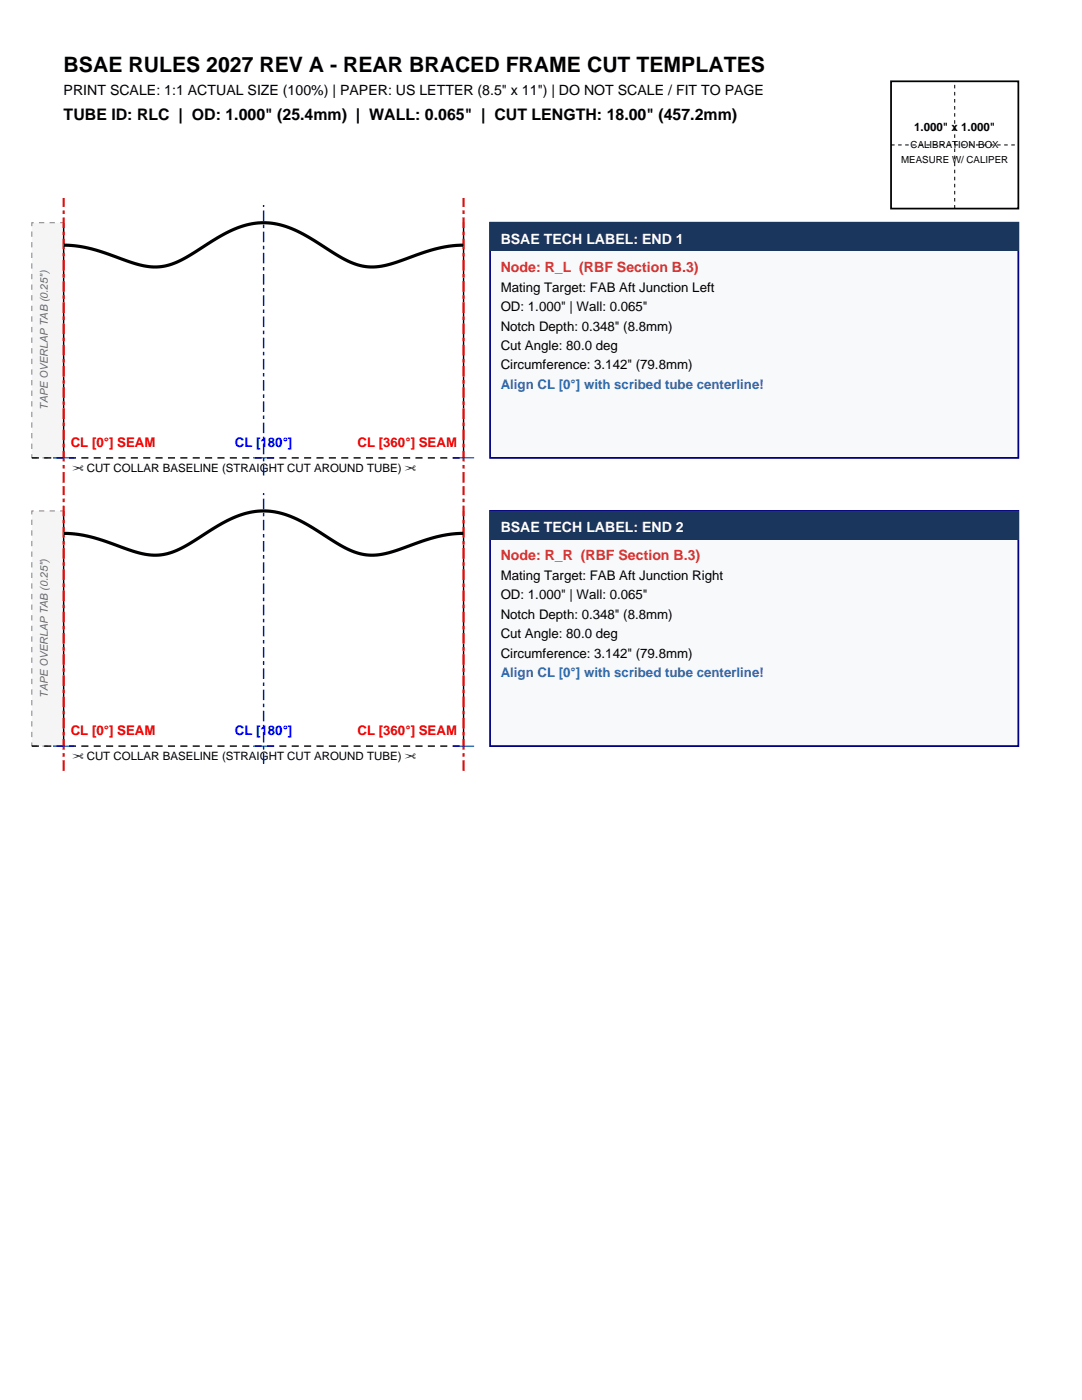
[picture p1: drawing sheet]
<svg xmlns="http://www.w3.org/2000/svg" width="216mm" height="279mm" viewBox="0 0 216 279" stroke-linecap="round" stroke-linejoin="round" font-family="sans-serif">
<defs><g id="words">
<text font-size="4.2" x="12.7" y="14.5">BSAE RULES 2027 REV A - REAR BRACED FRAME CUT TEMPLATES</text>
<text font-size="3.2" x="12.7" y="24">TUBE ID: RLC | OD: 1.000&quot; (25.4mm) | WALL: 0.065&quot; | CUT LENGTH: 18.00&quot; (457.2mm)</text>
<text font-size="2.8" x="12.7" y="19.1">PRINT SCALE: 1:1 ACTUAL SIZE (100%) | PAPER: US LETTER (8.5&quot; x 11&quot;) | DO NOT SCALE / FIT TO PAGE</text>
<g font-size="2.8" fill="#fff">
<text x="99.9" y="48.7">BSAE TECH LABEL: END 1</text>
<text x="99.9" y="106.2">BSAE TECH LABEL: END 2</text>
</g>
<g font-size="2.8" fill="#c53030">
<text x="99.9" y="54.3">Node: R_L (RBF Section B.3)</text>
<text x="99.9" y="111.8">Node: R_R (RBF Section B.3)</text>
</g>
<g font-size="2.6">
<text x="99.9" y="58.2">Mating Target: FAB Aft Junction Left</text>
<text x="99.9" y="62.1">OD: 1.000&quot; | Wall: 0.065&quot;</text>
<text x="99.9" y="66">Notch Depth: 0.348&quot; (8.8mm)</text>
<text x="99.9" y="69.8">Cut Angle: 80.0 deg</text>
<text x="99.9" y="73.7">Circumference: 3.142&quot; (79.8mm)</text>
<text x="99.9" y="115.7">Mating Target: FAB Aft Junction Right</text>
<text x="99.9" y="119.6">OD: 1.000&quot; | Wall: 0.065&quot;</text>
<text x="99.9" y="123.5">Notch Depth: 0.348&quot; (8.8mm)</text>
<text x="99.9" y="127.4">Cut Angle: 80.0 deg</text>
<text x="99.9" y="131.2">Circumference: 3.142&quot; (79.8mm)</text>
</g>
<g font-size="2.6" fill="#2b6cb0">
<text x="99.9" y="77.6">Align CL [0°] with scribed tube centerline!</text>
<text x="99.9" y="135.1">Align CL [0°] with scribed tube centerline!</text>
</g>
<g font-size="2.6" fill="#f00">
<text x="14.1" y="89.3">CL [0°] SEAM</text>
<text x="71.3" y="89.3">CL [360°] SEAM</text>
<text x="14.1" y="146.8">CL [0°] SEAM</text>
<text x="71.3" y="146.8">CL [360°] SEAM</text>
</g>
<g font-size="2.6" fill="#00f">
<text x="46.9" y="89.3">CL [180°]</text>
<text x="46.9" y="146.8">CL [180°]</text>
</g>
<g font-size="2.3">
<text x="182.4" y="26.1">1.000&quot; x 1.000&quot;</text>
<text x="14.5" y="94.2">✂ CUT COLLAR BASELINE (STRAIGHT CUT AROUND TUBE) ✂</text>
<text x="14.5" y="151.7">✂ CUT COLLAR BASELINE (STRAIGHT CUT AROUND TUBE) ✂</text>
</g>
<g font-size="2.1" fill="#696969">
<text x="9.5" y="81.8" transform="rotate(-90 9.5 81.8)">TAPE OVERLAP TAB (0.25&quot;)</text>
<text x="9.5" y="139.3" transform="rotate(-90 9.5 139.3)">TAPE OVERLAP TAB (0.25&quot;)</text>
</g>
<g font-size="1.9">
<text x="181.7" y="29.6">CALIBRATION BOX</text>
<text x="179.8" y="32.5">MEASURE W/ CALIPER</text>
</g>
</g></defs>
<path d="M177.8 16.2h25.4v25.4h-25.4z" fill="none" stroke="#000" stroke-width=".35"/>
<path d="M177.8 28.9h25.4M190.5 41.6v-25.4" fill="none" stroke="#000" stroke-width=".2" stroke-dasharray=".7 .7" stroke-linecap="butt"/>
<path d="M6.3 44.4h6.4v47h-6.4z" fill-rule="evenodd" fill="#f5f5f5" stroke="#808080" stroke-width=".2" stroke-dasharray="1.1 1.1" stroke-linecap="butt"/>
<path d="M6.3 91.4h86.2" fill="none" stroke="#000" stroke-width=".28" stroke-dasharray="1.4 1.1" stroke-linecap="butt"/>
<path d="M12.7 44.4v47M92.5 44.4v47" fill="none" stroke="#000" stroke-width=".28"/>
<path d="M12.7 96.3v-56.8M92.5 96.3v-56.8" fill="none" stroke="#f00" stroke-width=".42" stroke-dasharray="2.1 .7 .7 .7" stroke-linecap="butt"/>
<path d="M52.6 94.9v-54" fill="none" stroke="#00f" stroke-width=".28" stroke-dasharray="2.1 .7 .7 .7" stroke-linecap="butt"/>
<path d="M10.6 91.4h4.2M50.5 91.4h4.2M90.4 91.4h4.2" fill="none" stroke="#00f" stroke-width=".21"/>
<path d="M12.7 48.9l2.7 .2 2.9 .6 8.2 2.8 2.4 .6a12 12 0 0 0 9.1-2.2l5.6-3.6 3.1-1.5 3.3-1.1 3.2-.2 2.8 .4 3.2 1.2 2.4 1.2 5.6 3.6 2.4 1.3a11.8 11.8 0 0 0 10 0l4.7-1.7 2.9-.9 2.6-.5 2.7-.2" fill="none" stroke="#000" stroke-width=".63" stroke-linecap="butt"/>
<path d="M97.8 44.4h105.4v47h-105.4z" fill-rule="evenodd" fill="#f8f9fa" stroke="#000080" stroke-width=".35"/>
<path d="M97.8 44.4h105.4v5.7h-105.4z" fill-rule="evenodd" fill="#1a365d"/>
<path d="M6.3 102h6.4v46.9h-6.4z" fill-rule="evenodd" fill="#f5f5f5" stroke="#808080" stroke-width=".2" stroke-dasharray="1.1 1.1" stroke-linecap="butt"/>
<path d="M6.3 148.9h86.2" fill="none" stroke="#000" stroke-width=".28" stroke-dasharray="1.4 1.1" stroke-linecap="butt"/>
<path d="M12.7 102v46.9M92.5 102v46.9" fill="none" stroke="#000" stroke-width=".28"/>
<path d="M12.7 153.8v-56.8M92.5 153.8v-56.8" fill="none" stroke="#f00" stroke-width=".42" stroke-dasharray="2.1 .7 .7 .7" stroke-linecap="butt"/>
<path d="M52.6 152.4v-54" fill="none" stroke="#00f" stroke-width=".28" stroke-dasharray="2.1 .7 .7 .7" stroke-linecap="butt"/>
<path d="M10.6 148.9h4.2M50.5 148.9h4.2M90.4 148.9h4.2" fill="none" stroke="#00f" stroke-width=".21"/>
<path d="M12.7 106.4l2.7 .2 2.9 .6 8.2 2.8 2.4 .6a12 12 0 0 0 9.1-2.2l5.6-3.5 3.1-1.6 3.3-1.1 3.2-.2 2.8 .4 3.2 1.2 2.4 1.3 5.6 3.5 2.4 1.3a11.8 11.8 0 0 0 10 0l4.7-1.7 2.9-.9 2.6-.5 2.7-.2" fill="none" stroke="#000" stroke-width=".63" stroke-linecap="butt"/>
<path d="M97.8 102h105.4v46.9h-105.4z" fill-rule="evenodd" fill="#f8f9fa" stroke="#000080" stroke-width=".35"/>
<path d="M97.8 102h105.4v5.6h-105.4z" fill-rule="evenodd" fill="#1a365d"/>
<use href="#words"/>
</svg>
